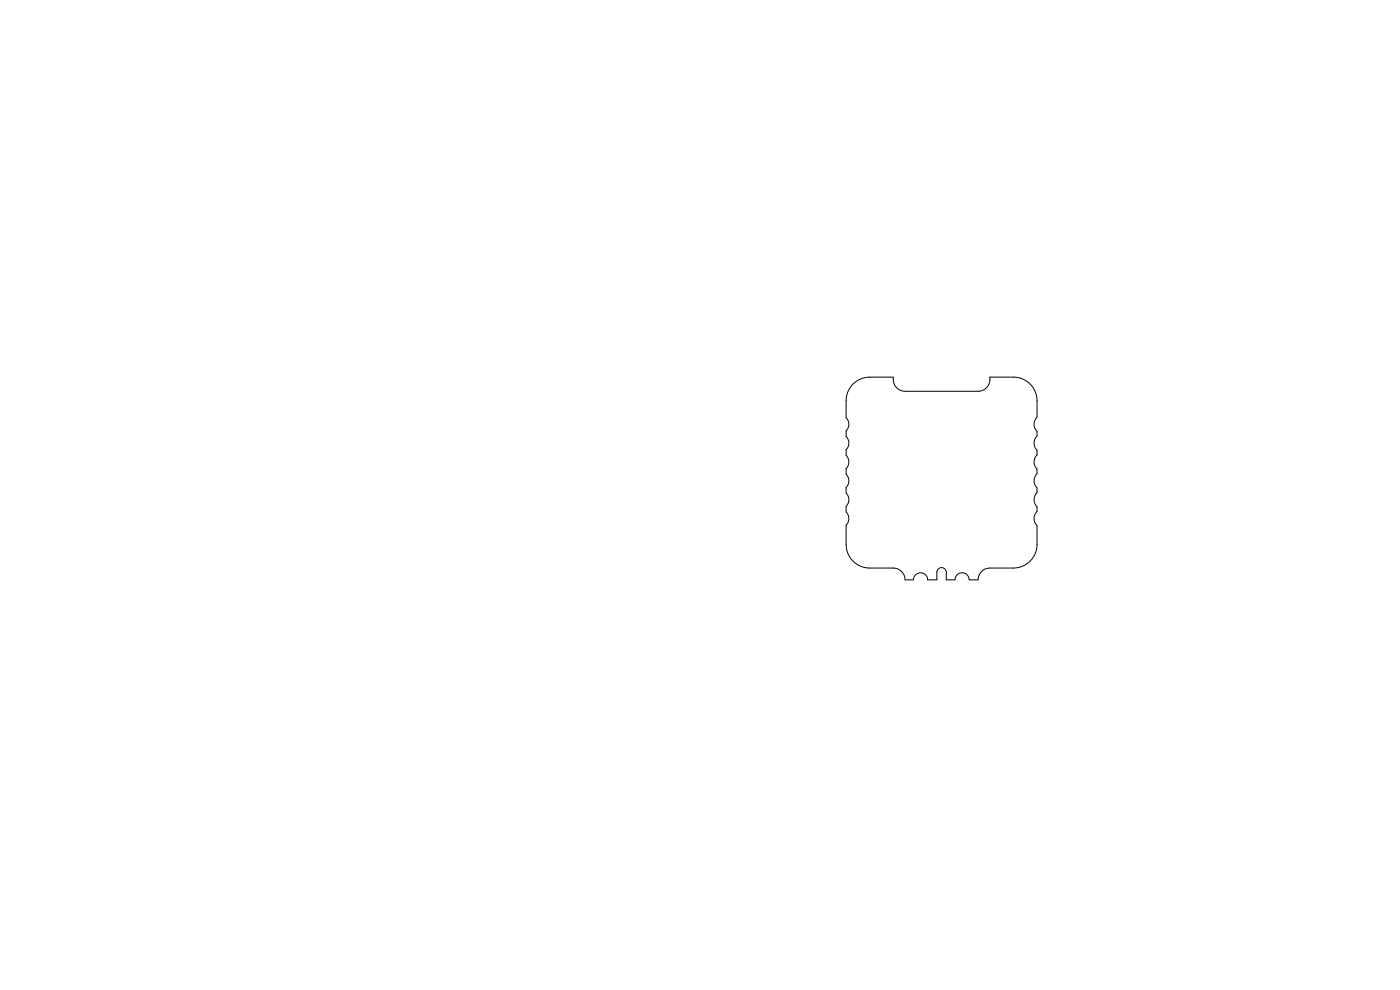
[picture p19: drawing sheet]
<svg xmlns="http://www.w3.org/2000/svg" width="297mm" height="210mm" viewBox="0 0 297 210" stroke-linecap="round" stroke-linejoin="round" font-family="sans-serif">
<path d="M181 81.5a5 5 0 0 1 3.5-1.5h5v.5a2.5 2.5 0 0 0 2.5 2.5h15.7a2.57 2.57 0 0 0 2.3-3h5.4a5 5 0 0 1 4.6 5v3.5l-.1 .1a2.13 2.13 0 0 0 .1 2.9v1l-.1 .1a2.13 2.13 0 0 0 .1 2.9v1l-.1 .1a2.13 2.13 0 0 0 .1 2.9v1l-.1 .1a2.13 2.13 0 0 0 .1 2.9v1l-.1 .1a2.13 2.13 0 0 0 .1 2.9v1l-.1 .1a2.13 2.13 0 0 0 .1 2.9v4.4a5 5 0 0 1-5 4.6h-5.2a2.5 2.5 0 0 0-2.3 2.5h-1.9v-.1a1.5 1.5 0 0 0-1.6-1.4 1.5 1.5 0 0 0-1.4 1.5h-1.9v-1.6a1 1 0 0 0-1-1 1 1 0 0 0-1 1v1.6h-1.9a1.5 1.5 0 0 0-1.5-1.5 1.5 1.5 0 0 0-1.5 1.5h-1.8v-.2a2.5 2.5 0 0 0-2.5-2.3h-5.4a5 5 0 0 1-4.6-5v-4.1l.1-.1a1.98 1.98 0 0 0-.1-2.7l.1-1.3a1.98 1.98 0 0 0-.1-2.7l.1-1.3a1.98 1.98 0 0 0-.1-2.7l.1-1.3a1.98 1.98 0 0 0-.1-2.7l.1-1.3a1.98 1.98 0 0 0-.1-2.7l.1-1.3a1.98 1.98 0 0 0-.1-2.7v-4a5 5 0 0 1 1.5-3.1z" fill="none" stroke="#000" stroke-width=".21"/>
</svg>
